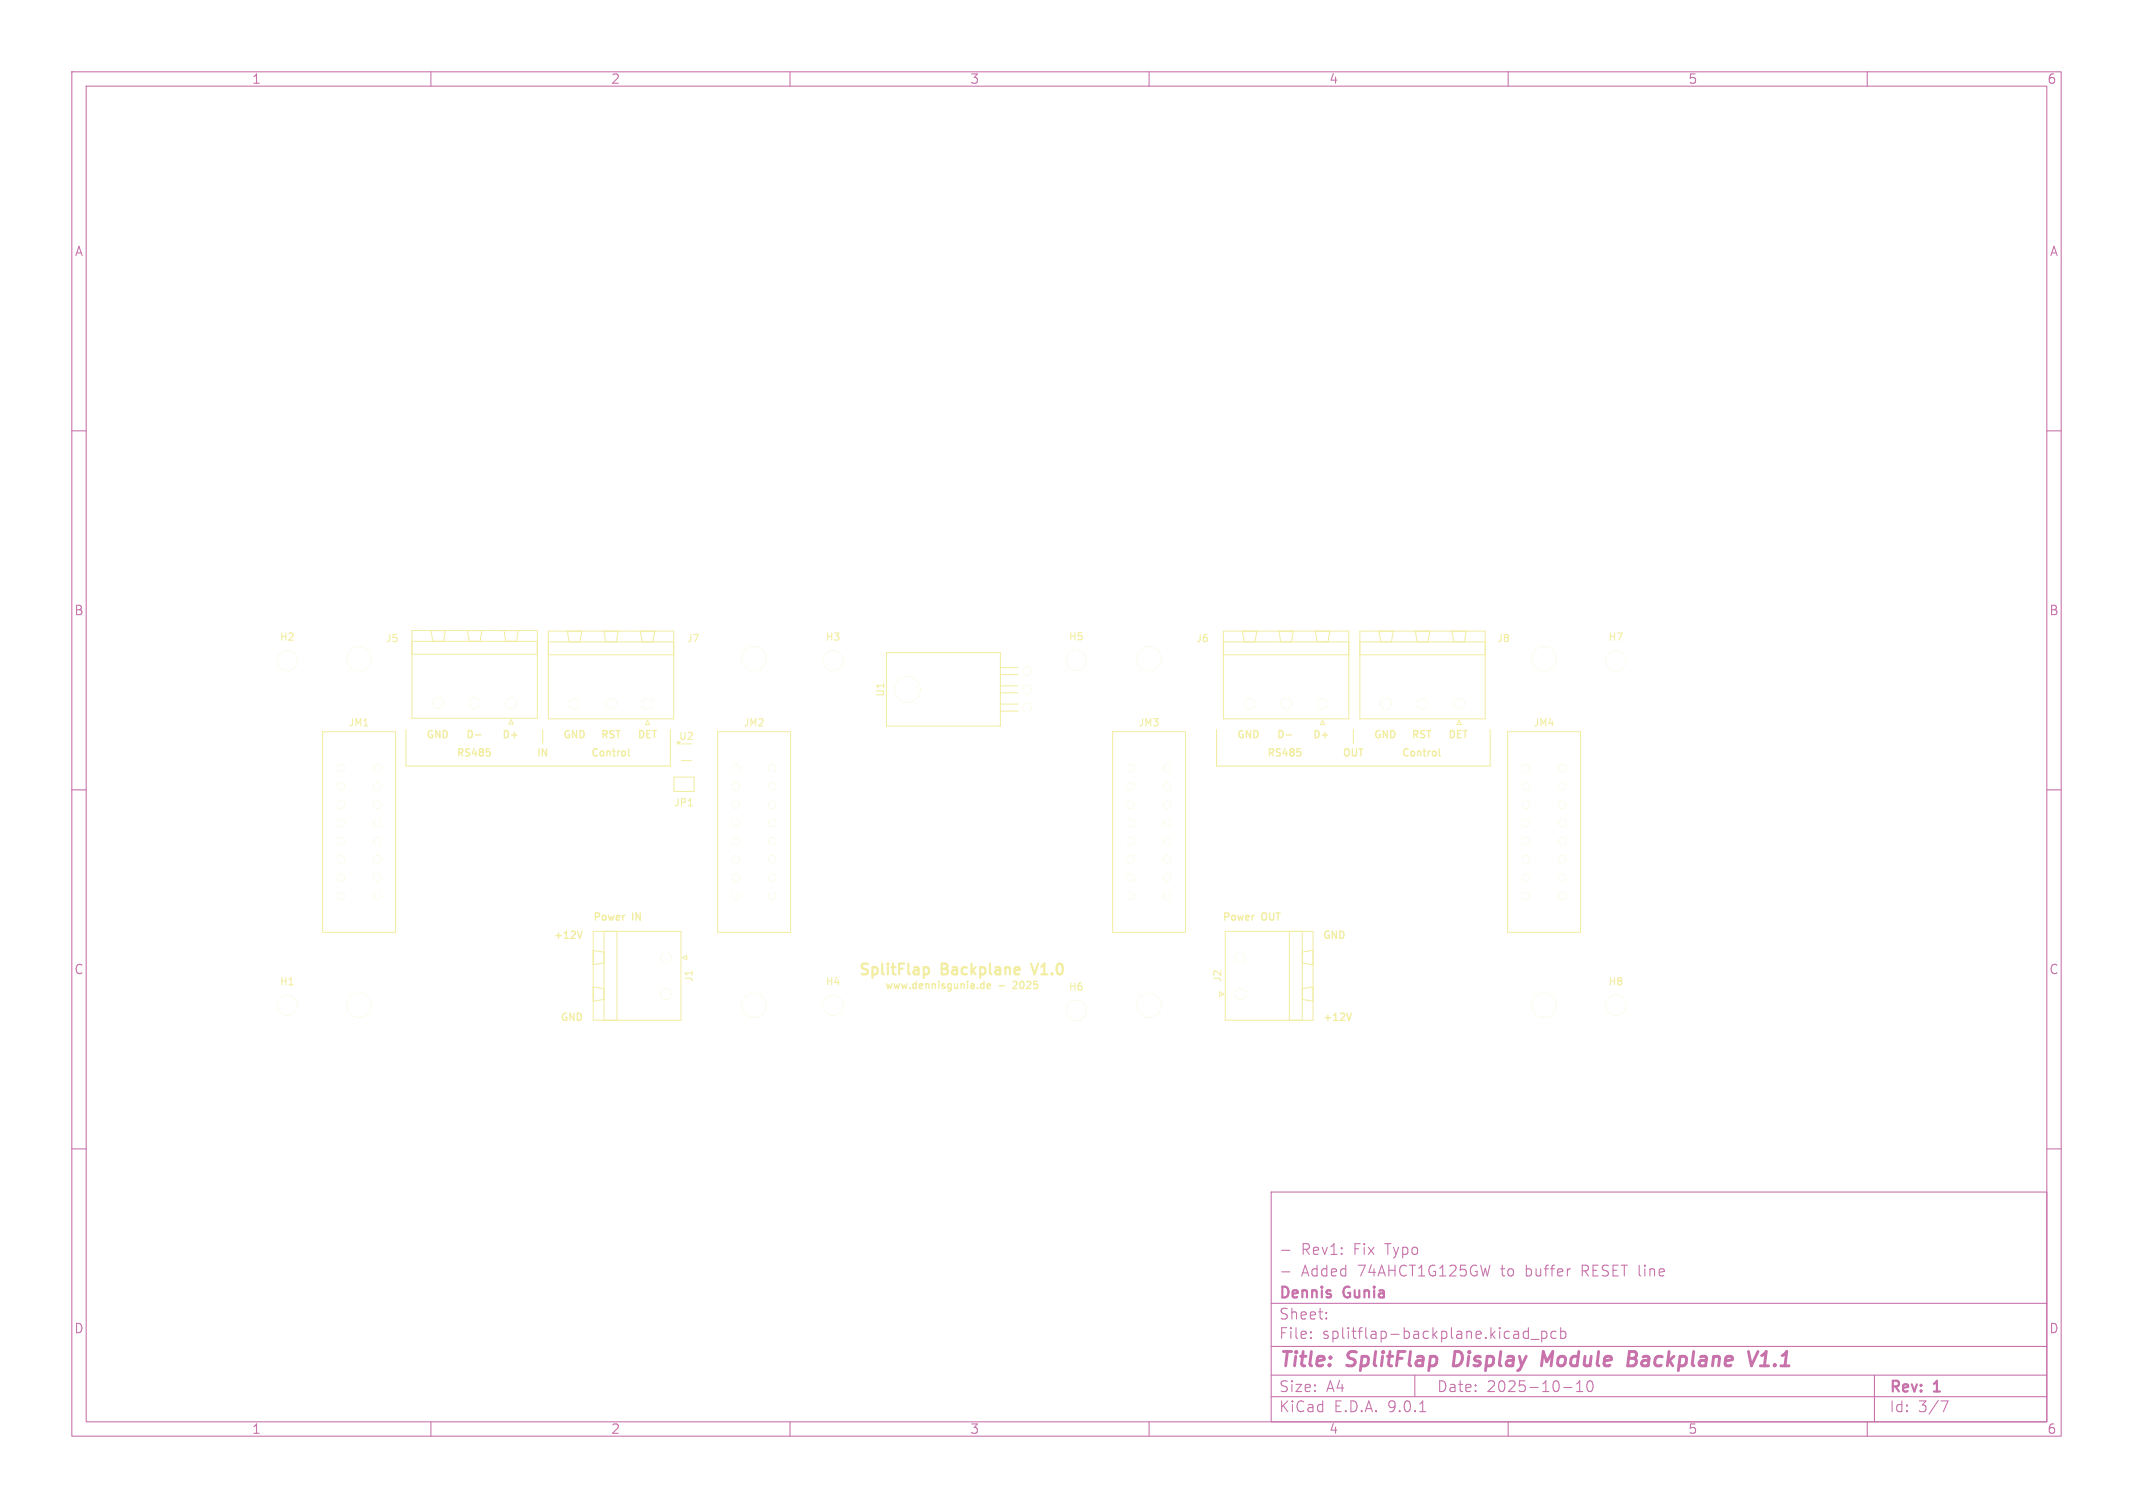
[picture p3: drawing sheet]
<svg xmlns="http://www.w3.org/2000/svg" width="297mm" height="210mm" viewBox="0 0 297 210" stroke-linecap="round" stroke-linejoin="round" font-family="sans-serif">
<defs><g id="words">
<g font-size="2.8" fill="#c872ab">
<text x="178" y="190.9">Title:</text>
<text x="187.7" y="190.9">SplitFlap</text>
<text x="203.2" y="190.9">Display</text>
<text x="216.3" y="190.9">Module</text>
<text x="229.1" y="190.9">Backplane</text>
<text x="246.8" y="190.9">V1.1</text>
</g>
<g font-size="2.1" fill="#f2eda1">
<text x="119.4" y="135.9">SplitFlap</text>
<text x="131.1" y="135.9">Backplane</text>
<text x="144.3" y="135.9">V1.0</text>
</g>
<g font-size="2.1" fill="#c872ab">
<text x="181.2" y="178">Added</text>
<text x="181.2" y="175">Rev1:</text>
<text x="188.5" y="175">Fix</text>
<text x="189.1" y="178">74AHCT1G125GW</text>
<text x="193" y="175">Typo</text>
<text x="209.2" y="178">to</text>
<text x="212.7" y="178">buffer</text>
<text x="220.6" y="178">RESET line</text>
<text x="178" y="184">Sheet:</text>
<text x="178" y="181.2">Dennis</text>
<text x="187.2" y="181.2">Gunia</text>
<text x="178" y="186.7">File:</text>
<text x="184.1" y="186.7">splitflap-backplane.kicad_pcb</text>
<text x="178" y="196.9">KiCad</text>
<text x="178" y="194.1">Size:</text>
<text x="184.7" y="194.1">A4</text>
<text x="185.7" y="196.9">E.D.A.</text>
<text x="193.3" y="196.9">9.0.1</text>
<text x="200" y="194.1">Date:</text>
<text x="207" y="194.1">2025-10-10</text>
<text x="263" y="194.3">Rev:</text>
<text x="263" y="196.9">Id:</text>
<text x="267.1" y="196.9">3/7</text>
<text x="269.4" y="194.3">1</text>
</g>
<g font-size="1.8" fill="#c872ab">
<text x="35" y="11.9">1</text>
<text x="85" y="11.9">2</text>
<text x="135" y="11.9">3</text>
<text x="185" y="11.9">4</text>
<text x="235" y="11.9">5</text>
<text x="285" y="11.9">6</text>
<text x="10.3" y="35.9">A</text>
<text x="285.4" y="35.9">A</text>
<text x="10.3" y="85.9">B</text>
<text x="285.3" y="85.9">B</text>
<text x="10.3" y="135.9">C</text>
<text x="285.3" y="135.9">C</text>
<text x="10.3" y="185.9">D</text>
<text x="285.3" y="185.9">D</text>
<text x="35" y="199.9">1</text>
<text x="85" y="199.9">2</text>
<text x="135" y="199.9">3</text>
<text x="185" y="199.9">4</text>
<text x="235" y="199.9">5</text>
<text x="285" y="199.9">6</text>
</g>
<g font-size="1.4" fill="#f2eda1">
<text x="38.9" y="89.4">H2</text>
<text x="53.6" y="89.6">J5</text>
<text x="95.5" y="89.6">J7</text>
<text x="114.9" y="89.4">H3</text>
<text x="148.7" y="89.4">H5</text>
<text x="166.5" y="89.6">J6</text>
<text x="208.4" y="89.6">J8</text>
<text x="223.9" y="89.4">H7</text>
<text x="48.4" y="101.4">JM1</text>
<text x="103.4" y="101.4">JM2</text>
<text x="123.3" y="97.1" transform="rotate(-90 123.3 97.1)">U1</text>
<text x="158.4" y="101.4">JM3</text>
<text x="213.4" y="101.4">JM4</text>
<text x="59.3" y="102.9">GND</text>
<text x="63.5" y="105.4">RS485</text>
<text x="64.8" y="102.9">D-</text>
<text x="69.8" y="102.9">D+</text>
<text x="74.6" y="105.4">IN</text>
<text x="78.3" y="102.9">GND</text>
<text x="82.2" y="105.4">Control</text>
<text x="83.6" y="102.9">RST</text>
<text x="88.7" y="102.9">DET</text>
<text x="94.4" y="103.2">U2</text>
<text x="172.1" y="102.9">GND</text>
<text x="176.3" y="105.4">RS485</text>
<text x="177.7" y="102.9">D-</text>
<text x="182.7" y="102.9">D+</text>
<text x="186.8" y="105.4">OUT</text>
<text x="191.2" y="102.9">GND</text>
<text x="195.1" y="105.4">Control</text>
<text x="196.4" y="102.9">RST</text>
<text x="201.5" y="102.9">DET</text>
<text x="93.8" y="112.5">JP1</text>
<text x="76.9" y="130.8">+12V</text>
<text x="82.5" y="128.3">Power</text>
<text x="88.1" y="128.3">IN</text>
<text x="170.2" y="128.3">Power</text>
<text x="175.7" y="128.3">OUT</text>
<text x="184.1" y="130.8">GND</text>
<text x="38.9" y="137.4">H1</text>
<text x="96.6" y="136.9" transform="rotate(-90 96.6 136.9)">J1</text>
<text x="114.9" y="137.4">H4</text>
<text x="123.1" y="137.8">www.dennisgunia.de</text>
<text x="139" y="137.8">-</text>
<text x="141.4" y="137.8">2025</text>
<text x="170.2" y="136.9" transform="rotate(-90 170.2 136.9)">J2</text>
<text x="223.9" y="137.4">H8</text>
<text x="77.9" y="142.2">GND</text>
<text x="148.7" y="138.1">H6</text>
<text x="184.1" y="142.2">+12V</text>
</g>
</g></defs>
<g fill="none" stroke="#c872ab" stroke-width=".15">
<path d="M10 10h277v190h-277zM12 12h273v186h-273zM60 10v2M110 10v2M160 10v2M210 10v2M260 10v2M10 60h2M285 60h2M10 110h2M285 110h2M10 160h2"/>
<path d="M177 166h108v32h-108zM178.5 177.1h1.1M178.5 174.1h1.1M285 160h2M60 198v2M110 198v2M160 198v2M177 194.5h108M177 191.5h108M177 187.5h108M177 181.5h108M182.5 186.3h.1l-.1 .1"/>
<path d="M182.5 186.3v.1M182.5 185.5v.1M182.5 185.5h.1l-.1 .1M184.7 183.6v.1M184.7 183.6h-.1l.1 .1M184.7 182.8v.1M184.7 182.8h-.1l.1 .1M197 191.5v3M197.7 196.6h.8M210 198v2M212.8 184.9v1.5M212.8 185.5l-.4-.1-.3 .3v.4l.1 .2 .2 .1 .4-.1"/>
<path d="M213.2 186.5h1.1M214.7 185.5l.4-.1 .3 .3v.4l-.2 .2-.1 .1-.4-.1M214.7 185.4v1.5M216.7 185.5l-.5-.1-.2 .3v.4l.1 .2 .1 .1 .5-.1M217.3 185.5l.4-.1 .3 .3v.4l-.1 .2-.2 .1-.4-.1M217.3 184.9v1.5M217.7 193.2h1.2M219.5 193.8h.9M219.5 192.7l.5-.4v1.5M221.2 192.4a.36 .36 0 0 1 .5 .2 .77 .77 0 0 1-.4 1.2 1 1 0 0 1-.1-1.4zM260 198v2M261 191.5v6.5"/>
<path d="M270.2 195.1h1l-.6 1.5"/>
</g>
<path d="M202.6 188.2l-.3 2h.5M216.2 188.2l-.8 1.4-.5-1.4-.3 2M226.8 189.2h.6M226.9 188.2h.7a.49 .49 0 0 1 .3 .5 .49 .49 0 0 1-.5 .5M227.4 189.2l.3 .1a.58 .58 0 0 1-.3 .9h-.8M244.8 188.2l-.9 2M245.1 190.2h1.2M245.3 188.8l.6-.6-.2 2" fill="none" stroke="#c872ab" stroke-width=".4"/>
<path d="M56.5 101.6v5.1h36.8v-5.1M75.6 101.6v1.9M95.8 112.2h.6M169.4 101.6v5.1h38.1v-5.1M188.4 101.6v1.9" fill="none" stroke="#f2eda1" stroke-width=".15"/>
<g fill="none" stroke="#f2eda1" stroke-width=".19">
<path d="M66.2 102.3h.8M67.7 104.3h.5M68.1 104.7l.2 .1v.3l-.2 .2M87 104.7v.5M87.5 104.3v.8l.2 .2M179.1 102.3h.8M180.6 104.3h.5M180.9 104.7l.2 .1v.3l-.2 .2M199.9 104.7v.5M200.4 104.3v.8l.1 .2M80.4 129.7l.3 1 .4-1M86.9 127.5h.1"/>
<path d="M136.6 137l-.1 .2 .1 .4 .1 .1 .3-.1M137 136.7v1M137.5 137v.6h.4M137.9 137v.2l-.5 .1M174.5 127.5h.1M188.2 141.1l-.4 1"/>
</g>
<path d="M128.8 134.7h.3l.2 .3v.5l-.2 .2h-.3M143.6 134.2l.5 1.5" fill="none" stroke="#f2eda1" stroke-width=".3"/>
<g fill="none" stroke="#f2eda1" stroke-width=".14">
<path d="M57.4 87.8h17.4v12.2h-17.4zM57.4 89.3h17.4M57.4 91.1h17.4M60 87.8l.3 1.5M62 87.8l-.2 1.5M65.1 87.8l.2 1.5M67.1 87.8l-.3 1.5M70.2 87.8l.2 1.5M72.2 87.8l-.3 1.5M76.3 89.4h17.5M76.3 87.9h17.5v12.2h-17.5zM76.3 91.2h17.5"/>
<path d="M79 87.9l.2 1.5M81 87.9l-.3 1.5M84.1 87.9l.2 1.5M86.1 87.9l-.3 1.5M89.2 87.9l.2 1.5M91.2 87.9l-.3 1.5M123.4 90.9h15.9v10.2h-15.9zM139.3 93h2.4M139.3 93.9h2.4M139.3 95.5h2.4M139.3 96.5h2.4M139.3 98.1h2.4"/>
<path d="M139.3 99h2.4M170.3 89.4h17.5M170.3 87.9h17.5v12.2h-17.5zM170.3 91.2h17.5M173 87.9l.3 1.5M175 87.9l-.3 1.5M178.1 87.9l.2 1.5M180.1 87.9l-.3 1.5M183.2 87.9l.2 1.5M185.2 87.9l-.3 1.5M189.3 87.9h17.5v12.2h-17.5zM189.3 89.4h17.5"/>
<path d="M189.3 91.2h17.5M192 87.9l.2 1.5M194 87.9l-.2 1.5M197.1 87.9l.2 1.5M199.1 87.9l-.3 1.5M202.2 87.9l.2 1.5M204.2 87.9l-.3 1.5M44.9 101.9h10.2v27.9h-10.2zM71.2 100.2l.3 .6h-.6zM90.2 100.3l.3 .6h-.6zM93.9 108.2h2.7v2h-2.7zM94.9 105.9h1.4"/>
<path d="M99.9 101.9h10.2v27.9h-10.2zM154.9 101.9h10.2v27.9h-10.2zM184.2 100.3l.3 .6h-.6zM203.2 100.3l.3 .6h-.6zM209.9 101.9h10.2v27.9h-10.2zM82.6 129.7h12.2v12.4h-12.2zM82.6 132.4l1.5 .2M82.6 137.4l1.5 .3M84.1 134.1l-1.5 .3M84.1 139.2l-1.5 .2M84.1 129.7v12.4M85.9 129.7v12.4"/>
<path d="M95 133.4l.6-.3v.6zM169.8 138.1l.6 .3-.6 .3zM170.6 129.7h12.2v12.4h-12.2zM179.5 129.7v12.4M181.3 129.7v12.4M181.3 134.1l1.5 .3M181.3 139.2l1.5 .2M182.8 132.4l-1.5 .2M182.8 137.4l-1.5 .3"/>
</g>
<g fill="#f2eda1" stroke="#f2eda1" stroke-width=".14">
<circle cx="225" cy="140" r="1.35"/>
<circle cx="116" cy="92" r="1.35"/>
<circle cx="172.7" cy="138.4" r=".7"/>
<circle cx="172.7" cy="133.3" r=".7"/>
<circle cx="50" cy="91.7" r="1.65"/>
<circle cx="50" cy="140" r="1.65"/>
<circle cx="52.5" cy="124.8" r=".47"/>
<circle cx="52.5" cy="122.2" r=".47"/>
<circle cx="52.5" cy="119.7" r=".47"/>
<circle cx="52.5" cy="117.1" r=".47"/>
<circle cx="52.5" cy="114.6" r=".47"/>
<circle cx="52.5" cy="112.1" r=".47"/>
<circle cx="52.5" cy="107" r=".47"/>
<circle cx="52.5" cy="109.5" r=".47"/>
<circle cx="47.5" cy="124.8" r=".47"/>
<circle cx="47.5" cy="122.2" r=".47"/>
<circle cx="47.5" cy="119.7" r=".47"/>
<circle cx="47.5" cy="117.1" r=".47"/>
<circle cx="47.5" cy="114.6" r=".47"/>
<circle cx="47.5" cy="112.1" r=".47"/>
<circle cx="47.5" cy="107" r=".47"/>
<circle cx="47.5" cy="109.5" r=".47"/>
<circle cx="203.2" cy="98" r=".7"/>
<circle cx="198.1" cy="98" r=".7"/>
<circle cx="193" cy="98" r=".7"/>
<circle cx="71.2" cy="97.9" r=".7"/>
<circle cx="66.1" cy="97.9" r=".7"/>
<circle cx="61" cy="97.9" r=".7"/>
<circle cx="149.9" cy="91.9" r="1.35"/>
<circle cx="184.2" cy="98" r=".7"/>
<circle cx="179.1" cy="98" r=".7"/>
<circle cx="174" cy="98" r=".7"/>
<circle cx="90.2" cy="98" r=".7"/>
<circle cx="85.1" cy="98" r=".7"/>
<circle cx="80" cy="98" r=".7"/>
<circle cx="105" cy="91.7" r="1.65"/>
<circle cx="105" cy="140" r="1.65"/>
<circle cx="107.5" cy="124.8" r=".47"/>
<circle cx="107.5" cy="122.2" r=".47"/>
<circle cx="107.5" cy="119.7" r=".47"/>
<circle cx="107.5" cy="117.1" r=".47"/>
<circle cx="107.5" cy="114.6" r=".47"/>
<circle cx="107.5" cy="112.1" r=".47"/>
<circle cx="107.5" cy="107" r=".47"/>
<circle cx="107.5" cy="109.5" r=".47"/>
<circle cx="102.5" cy="124.8" r=".47"/>
<circle cx="102.5" cy="122.2" r=".47"/>
<circle cx="102.5" cy="119.7" r=".47"/>
<circle cx="102.5" cy="117.1" r=".47"/>
<circle cx="102.5" cy="114.6" r=".47"/>
<circle cx="102.5" cy="112.1" r=".47"/>
<circle cx="102.5" cy="107" r=".47"/>
<circle cx="102.5" cy="109.5" r=".47"/>
<circle cx="225" cy="92" r="1.35"/>
<circle cx="92.7" cy="133.3" r=".7"/>
<circle cx="92.7" cy="138.4" r=".7"/>
<circle cx="126.3" cy="96" r="1.75"/>
<circle cx="143" cy="98.5" r=".55"/>
<circle cx="143" cy="96" r=".55"/>
<circle cx="143" cy="93.5" r=".55"/>
<circle cx="215" cy="91.7" r="1.65"/>
<circle cx="215" cy="140" r="1.65"/>
<circle cx="217.5" cy="124.8" r=".47"/>
<circle cx="217.5" cy="122.2" r=".47"/>
<circle cx="217.5" cy="119.7" r=".47"/>
<circle cx="217.5" cy="117.1" r=".47"/>
<circle cx="217.5" cy="114.6" r=".47"/>
<circle cx="217.5" cy="112.1" r=".47"/>
<circle cx="217.5" cy="107" r=".47"/>
<circle cx="217.5" cy="109.5" r=".47"/>
<circle cx="212.5" cy="124.8" r=".47"/>
<circle cx="212.5" cy="122.2" r=".47"/>
<circle cx="212.5" cy="119.7" r=".47"/>
<circle cx="212.5" cy="117.1" r=".47"/>
<circle cx="212.5" cy="114.6" r=".47"/>
<circle cx="212.5" cy="112.1" r=".47"/>
<circle cx="212.5" cy="107" r=".47"/>
<circle cx="212.5" cy="109.5" r=".47"/>
<circle cx="40" cy="140" r="1.35"/>
<circle cx="40" cy="92" r="1.35"/>
<circle cx="116" cy="140" r="1.35"/>
<circle cx="149.9" cy="140.7" r="1.35"/>
<circle cx="160" cy="91.7" r="1.65"/>
<circle cx="160" cy="140" r="1.65"/>
<circle cx="162.5" cy="124.8" r=".47"/>
<circle cx="162.5" cy="122.2" r=".47"/>
<circle cx="162.5" cy="119.7" r=".47"/>
<circle cx="162.5" cy="117.1" r=".47"/>
<circle cx="162.5" cy="114.6" r=".47"/>
<circle cx="162.5" cy="112.1" r=".47"/>
<circle cx="162.5" cy="107" r=".47"/>
<circle cx="162.5" cy="109.5" r=".47"/>
<circle cx="157.5" cy="124.8" r=".47"/>
<circle cx="157.5" cy="122.2" r=".47"/>
<circle cx="157.5" cy="119.7" r=".47"/>
<circle cx="157.5" cy="117.1" r=".47"/>
<circle cx="157.5" cy="114.6" r=".47"/>
<circle cx="157.5" cy="112.1" r=".47"/>
<circle cx="157.5" cy="107" r=".47"/>
<circle cx="157.5" cy="109.5" r=".47"/>
</g>
<g fill="#fff" stroke="#fff" stroke-width=".14">
<circle cx="225" cy="140" r="1.35"/>
<circle cx="116" cy="92" r="1.35"/>
<circle cx="172.7" cy="138.4" r=".7"/>
<circle cx="172.7" cy="133.3" r=".7"/>
<circle cx="50" cy="91.7" r="1.65"/>
<circle cx="50" cy="140" r="1.65"/>
<circle cx="52.5" cy="124.8" r=".47"/>
<circle cx="52.5" cy="122.2" r=".47"/>
<circle cx="52.5" cy="119.7" r=".47"/>
<circle cx="52.5" cy="117.1" r=".47"/>
<circle cx="52.5" cy="114.6" r=".47"/>
<circle cx="52.5" cy="112.1" r=".47"/>
<circle cx="52.5" cy="107" r=".47"/>
<circle cx="52.5" cy="109.5" r=".47"/>
<circle cx="47.5" cy="124.8" r=".47"/>
<circle cx="47.5" cy="122.2" r=".47"/>
<circle cx="47.5" cy="119.7" r=".47"/>
<circle cx="47.5" cy="117.1" r=".47"/>
<circle cx="47.5" cy="114.6" r=".47"/>
<circle cx="47.5" cy="112.1" r=".47"/>
<circle cx="47.5" cy="107" r=".47"/>
<circle cx="47.5" cy="109.5" r=".47"/>
<circle cx="203.2" cy="98" r=".7"/>
<circle cx="198.1" cy="98" r=".7"/>
<circle cx="193" cy="98" r=".7"/>
<circle cx="71.2" cy="97.9" r=".7"/>
<circle cx="66.1" cy="97.9" r=".7"/>
<circle cx="61" cy="97.9" r=".7"/>
<circle cx="149.9" cy="91.9" r="1.35"/>
<circle cx="184.2" cy="98" r=".7"/>
<circle cx="179.1" cy="98" r=".7"/>
<circle cx="174" cy="98" r=".7"/>
<circle cx="90.2" cy="98" r=".7"/>
<circle cx="85.1" cy="98" r=".7"/>
<circle cx="80" cy="98" r=".7"/>
<circle cx="105" cy="91.7" r="1.65"/>
<circle cx="105" cy="140" r="1.65"/>
<circle cx="107.5" cy="124.8" r=".47"/>
<circle cx="107.5" cy="122.2" r=".47"/>
<circle cx="107.5" cy="119.7" r=".47"/>
<circle cx="107.5" cy="117.1" r=".47"/>
<circle cx="107.5" cy="114.6" r=".47"/>
<circle cx="107.5" cy="112.1" r=".47"/>
<circle cx="107.5" cy="107" r=".47"/>
<circle cx="107.5" cy="109.5" r=".47"/>
<circle cx="102.5" cy="124.8" r=".47"/>
<circle cx="102.5" cy="122.2" r=".47"/>
<circle cx="102.5" cy="119.7" r=".47"/>
<circle cx="102.5" cy="117.1" r=".47"/>
<circle cx="102.5" cy="114.6" r=".47"/>
<circle cx="102.5" cy="112.1" r=".47"/>
<circle cx="102.5" cy="107" r=".47"/>
<circle cx="102.5" cy="109.5" r=".47"/>
<circle cx="225" cy="92" r="1.35"/>
<circle cx="92.7" cy="133.3" r=".7"/>
<circle cx="92.7" cy="138.4" r=".7"/>
<circle cx="126.3" cy="96" r="1.75"/>
<circle cx="143" cy="98.5" r=".55"/>
<circle cx="143" cy="96" r=".55"/>
<circle cx="143" cy="93.5" r=".55"/>
<circle cx="215" cy="91.7" r="1.65"/>
<circle cx="215" cy="140" r="1.65"/>
<circle cx="217.5" cy="124.8" r=".47"/>
<circle cx="217.5" cy="122.2" r=".47"/>
<circle cx="217.5" cy="119.7" r=".47"/>
<circle cx="217.5" cy="117.1" r=".47"/>
<circle cx="217.5" cy="114.6" r=".47"/>
<circle cx="217.5" cy="112.1" r=".47"/>
<circle cx="217.5" cy="107" r=".47"/>
<circle cx="217.5" cy="109.5" r=".47"/>
<circle cx="212.5" cy="124.8" r=".47"/>
<circle cx="212.5" cy="122.2" r=".47"/>
<circle cx="212.5" cy="119.7" r=".47"/>
<circle cx="212.5" cy="117.1" r=".47"/>
<circle cx="212.5" cy="114.6" r=".47"/>
<circle cx="212.5" cy="112.1" r=".47"/>
<circle cx="212.5" cy="107" r=".47"/>
<circle cx="212.5" cy="109.5" r=".47"/>
<circle cx="40" cy="140" r="1.35"/>
<circle cx="40" cy="92" r="1.35"/>
<circle cx="116" cy="140" r="1.35"/>
<circle cx="149.9" cy="140.7" r="1.35"/>
<circle cx="160" cy="91.7" r="1.65"/>
<circle cx="160" cy="140" r="1.65"/>
<circle cx="162.5" cy="124.8" r=".47"/>
<circle cx="162.5" cy="122.2" r=".47"/>
<circle cx="162.5" cy="119.7" r=".47"/>
<circle cx="162.5" cy="117.1" r=".47"/>
<circle cx="162.5" cy="114.6" r=".47"/>
<circle cx="162.5" cy="112.1" r=".47"/>
<circle cx="162.5" cy="107" r=".47"/>
<circle cx="162.5" cy="109.5" r=".47"/>
<circle cx="157.5" cy="124.8" r=".47"/>
<circle cx="157.5" cy="122.2" r=".47"/>
<circle cx="157.5" cy="119.7" r=".47"/>
<circle cx="157.5" cy="117.1" r=".47"/>
<circle cx="157.5" cy="114.6" r=".47"/>
<circle cx="157.5" cy="112.1" r=".47"/>
<circle cx="157.5" cy="107" r=".47"/>
<circle cx="157.5" cy="109.5" r=".47"/>
</g>
<use href="#words"/>
</svg>
